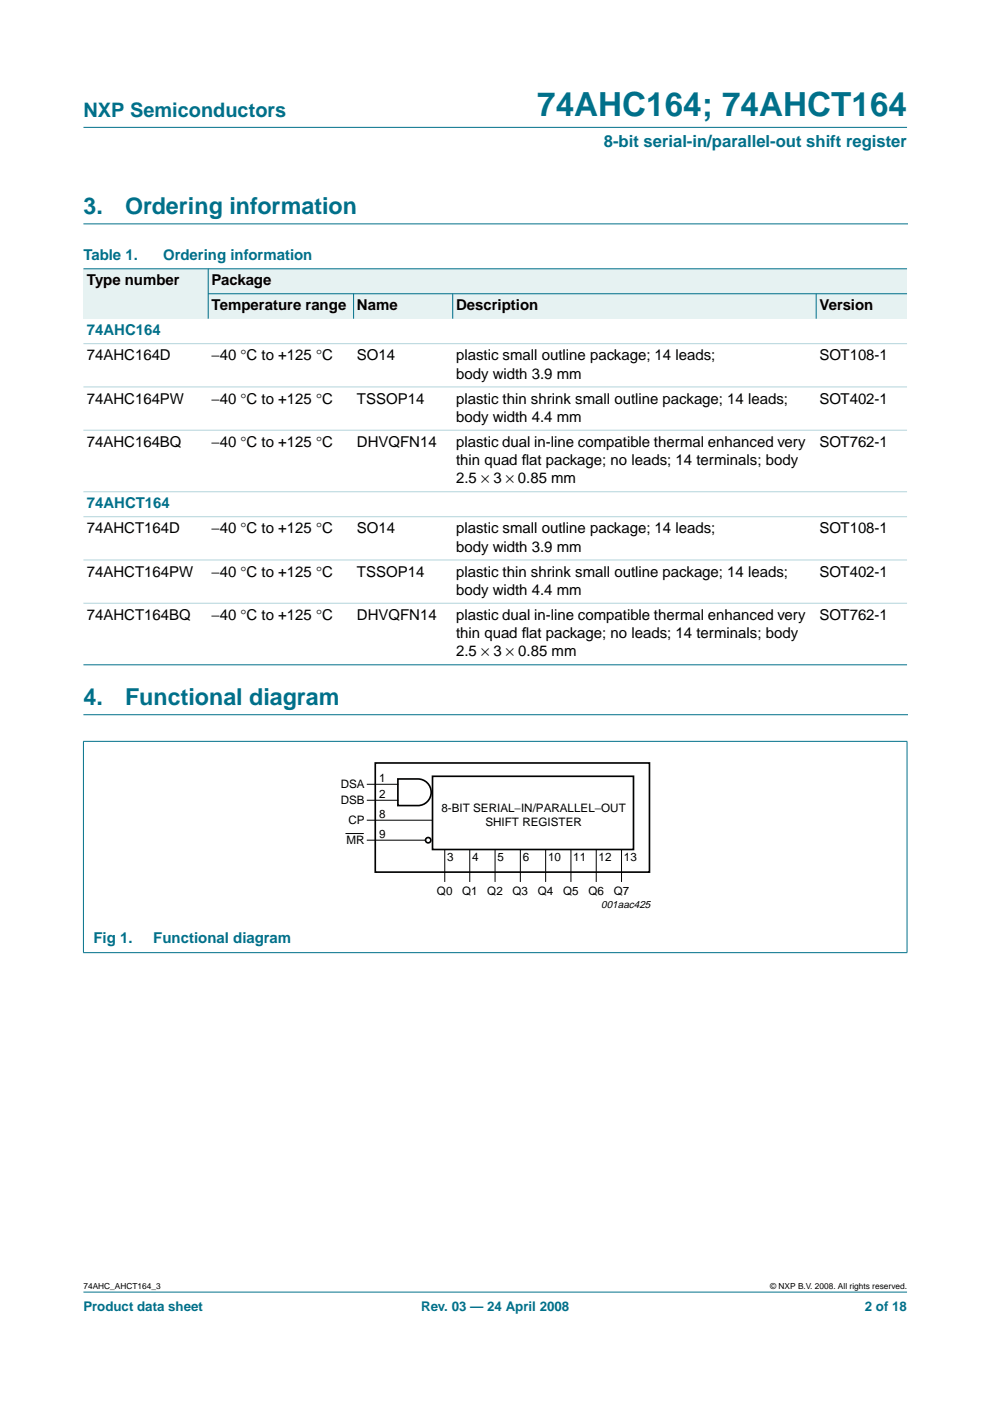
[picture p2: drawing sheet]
<svg xmlns="http://www.w3.org/2000/svg" width="210mm" height="297mm" viewBox="0 0 210 297" stroke-linecap="round" stroke-linejoin="round" font-family="sans-serif">
<defs><g id="words">
<text font-size="7.1" fill="#00708a" x="113.9" y="24.7">74AHC164; 74AHCT164</text>
<g font-size="4.9" fill="#00708a">
<text x="17.7" y="45.5">3.</text>
<text x="26.5" y="45.5">Ordering information</text>
<text x="17.7" y="149.5">4.</text>
<text x="26.5" y="149.5">Functional diagram</text>
</g>
<text font-size="4.2" fill="#00708a" x="17.7" y="24.9">NXP Semiconductors</text>
<text font-size="3.5" fill="#00708a" x="128" y="31.1">8-bit serial-in/parallel-out shift register</text>
<g font-size="3.2" fill="#00708a">
<text x="17.7" y="55.2">Table 1.</text>
<text x="34.6" y="55.2">Ordering information</text>
<text x="18.4" y="71.1">74AHC164</text>
<text x="18.4" y="107.8">74AHCT164</text>
<text x="19.8" y="199.9">Fig 1.</text>
<text x="32.5" y="199.9">Functional diagram</text>
</g>
<g font-size="3.2">
<text x="18.4" y="60.5">Type number</text>
<text x="44.9" y="60.5">Package</text>
<text x="44.9" y="65.8">Temperature range</text>
<text x="75.7" y="65.8">Name</text>
<text x="96.7" y="65.8">Description</text>
<text x="173.8" y="65.8">Version</text>
<text x="18.4" y="76.4">74AHC164D</text>
<text x="44.9" y="76.4">−40 °C to +125 °C</text>
<text x="75.7" y="76.4">SO14</text>
<text x="96.7" y="76.4">plastic small outline package; 14 leads;</text>
<text x="173.8" y="76.4">SOT108-1</text>
<text x="96.7" y="80.3">body width 3.9 mm</text>
<text x="18.4" y="85.6">74AHC164PW</text>
<text x="44.9" y="85.6">−40 °C to +125 °C</text>
<text x="75.7" y="85.6">TSSOP14</text>
<text x="96.7" y="89.4">body width 4.4 mm</text>
<text x="96.7" y="85.6">plastic thin shrink small outline package; 14 leads;</text>
<text x="173.8" y="85.6">SOT402-1</text>
<text x="18.4" y="94.7">74AHC164BQ</text>
<text x="44.9" y="94.7">−40 °C to +125 °C</text>
<text x="75.7" y="94.7">DHVQFN14</text>
<text x="96.7" y="94.7">plastic dual in-line compatible thermal enhanced very</text>
<text x="173.8" y="94.7">SOT762-1</text>
<text x="96.7" y="98.6">thin quad f</text>
<text x="110.6" y="98.6">lat package; no leads; 14 terminals; body</text>
<text x="96.7" y="102.5">2.5 × 3 × 0.85 mm</text>
<text x="18.4" y="113.1">74AHCT164D</text>
<text x="44.9" y="113.1">−40 °C to +125 °C</text>
<text x="75.7" y="113.1">SO14</text>
<text x="96.7" y="113.1">plastic small outline package; 14 leads;</text>
<text x="173.8" y="113.1">SOT108-1</text>
<text x="96.7" y="117">body width 3.9 mm</text>
<text x="18.4" y="122.3">74AHCT164PW</text>
<text x="44.9" y="122.3">−40 °C to +125 °C</text>
<text x="75.7" y="122.3">TSSOP14</text>
<text x="96.7" y="122.3">plastic thin shrink small outline package; 14 leads;</text>
<text x="173.8" y="122.3">SOT402-1</text>
<text x="18.4" y="131.4">74AHCT164BQ</text>
<text x="44.9" y="131.4">−40 °C to +125 °C</text>
<text x="75.7" y="131.4">DHVQFN14</text>
<text x="96.7" y="126.1">body width 4.4 mm</text>
<text x="96.7" y="131.4">plastic dual in-line compatible thermal enhanced very</text>
<text x="173.8" y="131.4">SOT762-1</text>
<text x="96.7" y="135.3">thin quad f</text>
<text x="110.6" y="135.3">lat package; no leads; 14 terminals; body</text>
<text x="96.7" y="139.2">2.5 × 3 × 0.85 mm</text>
</g>
<g font-size="2.8" fill="#00708a">
<text x="17.7" y="278">Product data sheet</text>
<text x="89.3" y="278">Rev. 03 — 24 April 2008</text>
<text x="183.4" y="278">2 of 18</text>
</g>
<g font-size="2.5">
<text x="72.2" y="167.1">DSA</text>
<text x="80.4" y="165.7">1</text>
<text x="72.2" y="170.5">DSB</text>
<text x="80.4" y="169.1">2</text>
<text x="80.4" y="173.3">8</text>
<text x="93.6" y="172.2">8-BIT SERIAL−IN/PARALLEL−OUT</text>
<text x="73.5" y="179">MR</text>
<text x="73.9" y="174.7">CP</text>
<text x="80.4" y="177.6">9</text>
<text x="102.9" y="175">SHIFT REGISTER</text>
<text x="94.8" y="182.7">3</text>
<text x="100.1" y="182.7">4</text>
<text x="105.5" y="182.7">5</text>
<text x="110.8" y="182.7">6</text>
<text x="116.2" y="182.7">10</text>
<text x="121.6" y="182.7">11</text>
<text x="126.9" y="182.7">12</text>
<text x="132.3" y="182.7">13</text>
<text x="92.7" y="189.7">Q0</text>
<text x="98" y="189.7">Q1</text>
<text x="103.3" y="189.7">Q2</text>
<text x="108.7" y="189.7">Q3</text>
<text x="114" y="189.7">Q4</text>
<text x="119.4" y="189.7">Q5</text>
<text x="124.8" y="189.7">Q6</text>
<text x="130.1" y="189.7">Q7</text>
</g>
<text font-size="2.2" x="127.5" y="192.5">001aac425</text>
<g font-size="1.8">
<text x="17.7" y="273.4">74AHC_AHCT164_3</text>
<text x="163.3" y="273.4">© NXP B.V. 2008. All rights reserved.</text>
</g>
</g></defs>
<g fill="#00708a" stroke="#00708a" stroke-width=".21">
<path d="M17.7 273.9h174.6z"/>
<path d="M17.7 27h174.6z"/>
</g>
<path d="M17.7 47.5h174.7M17.7 151.5h174.7" fill="none" stroke="#00708a" stroke-width=".21"/>
<g fill="#e6f2f2">
<path d="M17.7 57h26.4v10.6h-26.4z" fill-rule="evenodd"/>
<path d="M44.1 57h148.2v5.3h-148.2z" fill-rule="evenodd"/>
<path d="M44.1 62.3h30.9v5.3h-30.9z" fill-rule="evenodd"/>
<path d="M75 62.3h21v5.3h-21z" fill-rule="evenodd"/>
<path d="M96 62.3h77v5.3h-77z" fill-rule="evenodd"/>
<path d="M173 62.3h19.3v5.3h-19.3z" fill-rule="evenodd"/>
</g>
<g fill="#00708a" stroke="#00708a" stroke-width=".21">
<path d="M44.1 56.9v10.7z"/>
<path d="M75 62.2v5.4z"/>
<path d="M96 62.2v5.4z"/>
<path d="M173 62.2v5.4z"/>
<path d="M17.7 57h174.6z"/>
<path d="M44.1 62.3h148.2z"/>
<path d="M17.7 141h174.6z"/>
<path d="M17.7 157.2v44.7z"/>
<path d="M192.3 157.2v44.7z"/>
<path d="M17.6 157.2h174.8z"/>
<path d="M17.6 202h174.8z"/>
</g>
<g fill="#b3d4db" stroke="#b3d4db" stroke-width=".21">
<path d="M17.7 72.9h174.6z"/>
<path d="M17.7 82h174.6z"/>
<path d="M17.7 91.2h174.6z"/>
<path d="M17.7 104.3h174.6z"/>
<path d="M17.7 109.6h174.6z"/>
<path d="M17.7 118.7h174.6z"/>
<path d="M17.7 127.9h174.6z"/>
</g>
<g fill="none" stroke="#000" stroke-width=".35">
<path d="M79.6 161.8h58.1v23.1h-58.1zM84.4 165.2h4.2a2.82 2.82 0 0 1 2.8 2.8 2.82 2.82 0 0 1-2.8 2.8h-4.2zM91.7 164.6h42.6v15.5h-42.6z"/>
<circle cx="90.8" cy="178.1" r=".56"/>
</g>
<g fill="none" stroke="#000" stroke-width=".21">
<path d="M73.4 176.7h3.6M77.9 166.3h6.5M77.9 169.7h6.5M77.9 173.9h13.8M77.9 178.1h12.3M94.3 180.1v6.8M99.6 180.1v6.8M105 180.1v6.8M110.3 180.1v6.8M115.7 180.1v6.8M121.1 180.1v6.8M126.4 180.1v6.8"/>
<path d="M131.8 180.1v6.8"/>
</g>
<use href="#words"/>
</svg>
